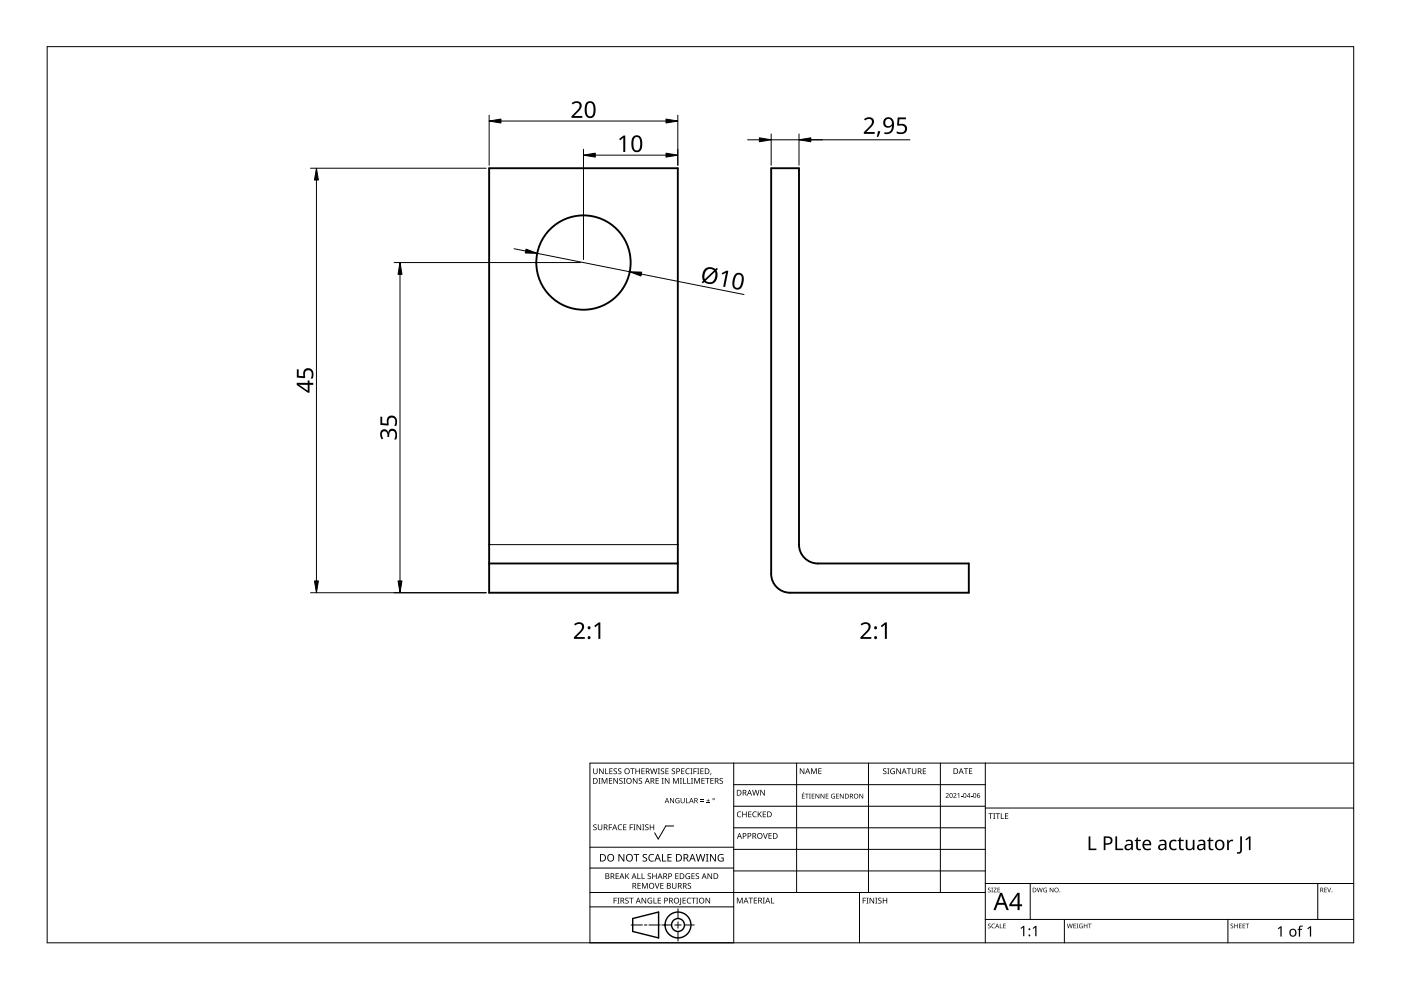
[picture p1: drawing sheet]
<svg xmlns="http://www.w3.org/2000/svg" width="297mm" height="210mm" viewBox="0 0 297 210" stroke-linecap="round" stroke-linejoin="round" font-family="sans-serif">
<g fill="none" stroke="#000" stroke-width=".4">
<path d="M103.7 35.7h40v90h-40zM163.5 35.7h5.9v79.8a4 4 0 0 0 4 4h32v6.2h-37.9a4 4 0 0 1-4-4zM103.7 119.5h40"/>
<circle cx="123.7" cy="55.7" r="10"/>
</g>
<path d="M103.7 115.5h40" fill="none" stroke="#000" stroke-width=".21"/>
<path d="M10 9.9h277v190h-277z" fill="none" stroke="#000" stroke-width=".21"/>
<g fill="none" stroke="#000" stroke-width=".21">
<path d="M125.1 179.6h30.5M142.8 175.1h-1.6l-1.6 2.8-.8-1.3M155.6 161.8v38.1h-30.5v-38.1h161.9M155.6 166.4h53.3M155.6 170.9h53.3M155.6 175.5h53.3M168.9 161.8v27.4M184.1 161.8v27.4M199.4 161.8v27.4M208.9 161.8v38.1M208.9 171.3h78.1M125.1 192.3h30.5"/>
<path d="M125.1 189.2h83.8M125.1 184h30.5M133.8 196.1h2.4M136.6 196.1h.6M137.6 196.1h2.4M140.3 196.1h2.1M143.1 196.1h1.3M143.7 192.7v2M143.7 195.4v1.4M143.7 197.5v2M145.1 196.1h2.1M155.6 180.1h53.3"/>
<path d="M155.6 184.7h53.3M182.2 189.2v10.7M208.9 194.9h78.1M208.9 187.3h78.1M218.4 187.3v7.6M225.7 194.9v5M260.3 194.9v5M279.4 187.3v7.6"/>
</g>
<g fill="#000">
<path d="M125.8 174.9l.5-.1h.2l-.1 .2a.25 .25 0 0 0-.3-.1 .25 .25 0 0 0 0 .4 .4 .4 0 0 1 .4 .3 .4 .4 0 0 1-.2 .5 .4 .4 0 0 1-.5-.3v.1a.27 .27 0 0 0 .5 0 .27 .27 0 0 0-.1-.4l-.4-.2zM125.8 162.9h.1v.8a.32 .32 0 0 0 .3 .3 .32 .32 0 0 0 .3-.3v-.8h.2v.8a.47 .47 0 0 1-.5 .4 .47 .47 0 0 1-.4-.4zM126.9 165h.4l-.1 .1v1l.1 .1h-.4l.1-.1v-1zM126.8 174.8h.1v.8a.32 .32 0 0 0 .3 .3 .32 .32 0 0 0 .3-.3v-.8h.2v.8a.47 .47 0 0 1-.5 .4 .47 .47 0 0 1-.4-.4zM127 162.9h.2l.6 1v-1h.2v1.2h-.2l-.7-1 .1 1h-.2zM127.6 165h.2l.4 1 .4-1h.2v1.2h-.2v-1.1l-.4 1.1h-.1l-.4-1.1v1.1h-.1zM128.3 162.9h.2v1.1h.5v.1h-.7zM129.1 174.8h.7v.1h-.6v.5h.5v.1h-.5v.5h-.1zM129.1 165h.7v.1h-.5v.4h.5v.1h-.5v.4h.5v.2h-.7zM129.2 162.9h.7v.1h-.5v.4h.4v.2h-.4v.4h.5v.1h-.7zM130.1 163l.5-.1 .2 .1v.1a.25 .25 0 0 0-.4-.1 .25 .25 0 0 0 0 .4 .4 .4 0 0 1 .4 .3 .4 .4 0 0 1-.2 .5 .4 .4 0 0 1-.5-.3v.1a.27 .27 0 0 0 .5 0 .27 .27 0 0 0-.1-.4l-.4-.2zM130.1 165h.1l.7 1v-1h.1v1.2h-.2l-.6-1v1h-.1z"/>
<path d="M131.1 175l.5-.2 .3 .1-.1 .1a.49 .49 0 0 0-.7 .4 .49 .49 0 0 0 .8 .4 .57 .57 0 0 1-.8 0 .57 .57 0 0 1 0-.8zM131.1 163l.4-.1 .2 .1v.1a.25 .25 0 0 0-.4-.1 .25 .25 0 0 0 0 .4 .4 .4 0 0 1 .5 .3 .4 .4 0 0 1-.3 .5 .4 .4 0 0 1-.5-.3l.1 .1a.27 .27 0 0 0 .4 0 .27 .27 0 0 0-.1-.4l-.3-.2zM131.3 165.1l.5-.2 .2 .1v.1a.25 .25 0 0 0-.4-.1 .25 .25 0 0 0 0 .4 .4 .4 0 0 1 .4 .3 .4 .4 0 0 1-.2 .5 .4 .4 0 0 1-.5-.2h.1a.27 .27 0 0 0 .4 .1 .27 .27 0 0 0-.1-.4l-.4-.3zM132.2 165h.4l-.1 .1v1l.1 .1h-.4l.1-.1v-1zM132.1 174.8h.7v.1h-.5v.4h.5v.1h-.5v.5h.5v.1h-.7zM133.5 174.8h.7v.1h-.5v.5h.5v.1h-.5v.5h-.2zM133.6 162.9h.9v.1h-.3v1.1h-.2v-1.1h-.4zM134.3 174.8h.4l-.1 .1v1l.1 .1h-.4l.1-.1v-1zM134.2 165h.2l.6 1v-1h.2v1.2h-.2l-.7-1v1h-.1zM134.7 162.9h.2v.5h.6v-.5h.2v1.2h-.2v-.5h-.6v.5h-.2zM135 174.8h.1l.7 1v-1h.1v1.2h-.2l-.6-1v1h-.1zM135.5 165.1l.4-.2 .2 .1v.1a.25 .25 0 0 0-.4-.1 .25 .25 0 0 0 0 .4 .4 .4 0 0 1 .5 .3 .4 .4 0 0 1-.3 .5 .4 .4 0 0 1-.5-.2h.1a.27 .27 0 0 0 .4 .1 .27 .27 0 0 0-.1-.4l-.3-.3z"/>
<path d="M136.2 174.8h.4l-.1 .1v1l.1 .1h-.4l.1-.1v-1zM136 162.9h.7v.1h-.6v.4h.5v.2h-.5v.4h.6v.1h-.7zM136.8 174.9l.4-.1h.3l-.1 .2a.25 .25 0 0 0-.3-.1 .25 .25 0 0 0 0 .4 .4 .4 0 0 1 .4 .3 .4 .4 0 0 1-.3 .5 .4 .4 0 0 1-.4-.3v.1a.27 .27 0 0 0 .5 0 .27 .27 0 0 0-.1-.4l-.4-.2zM137.8 174.8h.1v.5h.6v-.5h.2v1.2h-.2v-.6h-.6v.6h-.1zM137.8 162.9h.2l.3 1 .2-1h.2l.3 1 .2-1h.2l-.3 1.2h-.2l-.3-1-.3 1h-.1zM139 165h.7v.1h-.5v.4h.4v.1h-.4v.4h.5v.2h-.7zM139.5 162.9h.4l-.1 .1v1l.1 .1h-.4l.1-.1v-1zM140.3 165h.4l-.1 .1v1l.1 .1h-.4l.1-.1v-1zM140.1 163l.5-.1 .2 .1v.1a.25 .25 0 0 0-.4-.1 .25 .25 0 0 0 0 .4 .4 .4 0 0 1 .4 .3 .4 .4 0 0 1-.2 .5 .4 .4 0 0 1-.5-.3l.1 .1a.27 .27 0 0 0 .4 0 .27 .27 0 0 0-.1-.4l-.4-.2zM141.1 162.9h.7v.1h-.6v.4h.5v.2h-.5v.4h.6v.1h-.7zM141 165h.1l.7 1v-1h.1v1.2h-.2l-.6-1v1h-.1zM142.1 169.2h.1l.6 .9v-.9h.1v1.1h-.1l-.6-.9v.9h-.1z"/>
<path d="M142.5 163l.4-.1 .2 .1v.1a.25 .25 0 0 0-.4-.1 .25 .25 0 0 0 0 .4 .4 .4 0 0 1 .4 .3 .4 .4 0 0 1-.2 .5 .4 .4 0 0 1-.5-.3l.1 .1a.27 .27 0 0 0 .4 0 .27 .27 0 0 0-.1-.4l-.4-.2zM142.7 165h.2l.4 1 .4-1h.2v1.2h-.1v-1.1l-.4 1.1h-.2l-.4-1.1v1.1h-.1zM143.3 169.3l.5-.1 .3 .1-.1 .1a.45 .45 0 0 0-.7 .3 .45 .45 0 0 0 .6 .5v-.4h-.2v-.1h.4v.6a.6 .6 0 0 1-.8-.2 .6 .6 0 0 1 0-.8zM144.1 165h.5l-.2 .1v1l.2 .1h-.5l.2-.1v-1zM144.8 165h.2v1h.5v.2h-.7zM144.4 162.9h.7v.1h-.5v.4h.5v.2h-.5v.4h.5v.1h-.7zM144.3 169.2h.2v.7a.28 .28 0 0 0 .2 .3 .28 .28 0 0 0 .3-.3v-.7h.2v.7a.42 .42 0 0 1-.5 .4 .42 .42 0 0 1-.4-.4zM145.4 169.2h.2v1h.5v.1h-.7zM145.7 165h.2v1h.5v.2h-.7zM145.5 163.1l.4-.2 .3 .1v.1a.49 .49 0 0 0-.7 .4 .49 .49 0 0 0 .7 .5 .57 .57 0 0 1-.8-.1 .57 .57 0 0 1 0-.8zM146.4 162.9h.4l-.1 .1v1l.1 .1h-.4l.1-.1v-1zM146.5 165h.4l-.1 .1v1l.1 .1h-.4l.1-.1v-1z"/>
<path d="M147 162.9h.7v.1h-.5v.5h.5v.1h-.5v.5h-.2zM147.2 165h.2l.4 1 .4-1h.2v1.2h-.2l.1-1.1-.5 1.1h-.1l-.4-1.1v1.1h-.1zM147.8 162.9h.5l-.2 .1v1l.2 .1h-.5l.2-.1v-1zM148.5 169.9h.7v.1h-.7zM148.5 169.5h.7v.2h-.7zM148.5 162.9h.7v.1h-.6v.4h.5v.2h-.5v.4h.6v.1h-.7zM148.7 165h.7v.1h-.5v.4h.5v.1h-.5v.4h.5v.2h-.7zM149.8 170.2h.7v.1h-.7zM149.5 165h.9v.1h-.3v1.1h-.2v-1.1h-.4zM150.1 169.4l.1 .3h.3l-.3 .1v.3l-.1-.3h-.3l.3-.1zM150.7 163.9h.1l-.2 .4zM150.6 165h.7v.1h-.5v.4h.5v.1h-.5v.4h.5v.2h-.7z"/>
<path d="M152.6 165.1l.4-.2 .3 .1-.1 .1a.25 .25 0 0 0-.4-.1 .25 .25 0 0 0 0 .4 .4 .4 0 0 1 .5 .3 .4 .4 0 0 1-.3 .5 .4 .4 0 0 1-.5-.2h.1a.27 .27 0 0 0 .5 .1 .27 .27 0 0 0-.1-.4l-.4-.3zM156.4 172.2l.4-.2 .4 .1-.1 .1a.49 .49 0 0 0-.7 .5 .49 .49 0 0 0 .7 .4 .57 .57 0 0 1-.8 0 .57 .57 0 0 1 0-.8zM157.4 172.1h.1v.5h.7v-.5h.1v1.2h-.1v-.6h-.7v.6h-.1zM158.6 172.1h.7v.1h-.5v.4h.5v.1h-.5v.4h.5v.2h-.7zM159.7 172.2l.4-.2 .3 .1v.1a.49 .49 0 0 0-.7 .5 .49 .49 0 0 0 .7 .4 .57 .57 0 0 1-.8 0 .57 .57 0 0 1 0-.8zM159.5 167.5h.1l.3 1 .3-1h.1l.3 1 .3-1h.1l-.3 1.2h-.2l-.3-1.1-.3 1.1h-.1zM160.7 172.1h.1v.6l.5-.6h.2l-.5 .5 .5 .7h-.1l-.5-.6-.1 .6h-.1zM161.8 176.6h.1l.4 1.1 .3-1.1h.2l-.5 1.2h-.1zM161.2 167.5h.2l.6 1v-1h.2v1.2h-.2l-.7-1v1h-.1zM161.7 172.1h.7v.1h-.5v.4h.5v.1h-.5v.4h.5v.2h-.7zM162.9 176.6h.7v.2h-.5v.3h.5v.2h-.5v.4h.5v.1h-.7zM170.3 168h.2l-.3 .2z"/>
<path d="M169.6 162.9h.2l.6 1v-1h.1v1.2h-.1l-.7-1v1h-.1zM170 168.3h.6v.1h-.4v.3h.4v.1h-.4v.4h.4v.1h-.6zM170.7 168.3h.8v.1h-.4v.9h-.1v-.9h-.3zM171.5 168.3h.4l-.1 .1 .1 .9h-.4l.2-.1zM172 162.9h.2l.4 1 .3-1h.3v1.2h-.2v-1l-.4 1h-.1l-.4-1.1v1.1h-.1zM172.1 168.3h.6v.1h-.5v.3h.4v.1h-.4v.4h.5v.1h-.6zM172.9 168.3h.1l.6 .8v-.8h.1v1h-.1l-.6-.8v.8h-.1zM173.5 162.9h.7v.1h-.5v.4h.4v.1h-.4v.5h.5v.1h-.7zM174 168.3h.1l.6 .8v-.8h.1v1h-.2l-.5-.8v.8h-.1zM175.1 168.3h.5v.1h-.4v.3h.4v.1h-.4v.4h.4v.1h-.5zM176.3 168.4l.7-.1-.1 .1a.42 .42 0 0 0-.6 .4 .42 .42 0 0 0 .6 .4v-.3l-.2-.1h.3v.5a.56 .56 0 0 1-.7-.1 .56 .56 0 0 1 0-.8zM177.3 168.3h.5v.1h-.4v.3h.4v.1h-.4v.4h.4v.1h-.5z"/>
<path d="M178.1 168.3h.1l.6 .8v-.8h.1v1h-.2l-.5-.8v.8h-.1zM182.2 168.3h.2l.5 .8v-.8h.1v1h-.1l-.6-.8v.8h-.1zM187.3 163l.4-.1 .2 .1v.1a.25 .25 0 0 0-.4-.1 .25 .25 0 0 0 0 .4 .4 .4 0 0 1 .5 .3 .4 .4 0 0 1-.3 .5 .4 .4 0 0 1-.5-.3l.1 .1a.27 .27 0 0 0 .4 0 .27 .27 0 0 0-.1-.4l-.3-.2zM188.1 162.9h.5l-.2 .1v1l.2 .1h-.5l.2-.1v-1zM188.9 163.1l.5-.2 .3 .1v.1a.5 .5 0 0 0-.8 .4 .5 .5 0 0 0 .7 .5v-.4h-.3v-.1h.4v.6a.66 .66 0 0 1-.8-.1 .66 .66 0 0 1 0-.9zM190 162.9h.2l.7 1-.1-1h.2v1.2h-.2l-.6-1v1h-.2zM192.3 162.9h.9v.1h-.4v1.1h-.2v-1.1h-.3zM193.3 162.9h.2v.8a.32 .32 0 0 0 .3 .3 .32 .32 0 0 0 .3-.3v-.8h.2v.8a.47 .47 0 0 1-.5 .4 .47 .47 0 0 1-.5-.4zM195.7 162.9h.6v.1h-.5v.4h.5v.2h-.5v.4h.5v.1h-.6zM200.5 168.3a.37 .37 0 0 1 .6 0 .37 .37 0 0 1-.2 .5l-.3 .3h.6v.1h-.7l.3-.4a.27 .27 0 0 0 .2-.4 .27 .27 0 0 0-.4-.1zM202.1 168.3a.37 .37 0 0 1 .6 0 .37 .37 0 0 1-.2 .5l-.2 .3h.5v.1h-.7l.3-.4a.27 .27 0 0 0 .3-.4 .27 .27 0 0 0-.5-.1zM203 168.4l.4-.3v1.1h-.1v-.9z"/>
<path d="M203.7 168.7h.4v.1h-.4zM204.3 162.9h1v.1h-.4v1.1h-.2v-1.1h-.4zM205.8 168.7h.4v.1h-.4zM205.4 162.9h.7v.1h-.5v.4h.5v.1h-.5v.5h.5v.1h-.7zM209.6 172.4h.9v.2h-.4v1h-.1v-1h-.4zM210.6 172.4h.4l-.1 .1v1l.1 .1h-.4l.1-.1v-1zM211.1 172.4h.9v.2h-.4v1h-.1v-1h-.4zM212.2 172.4h.2v1.1h.5v.1h-.7zM213.1 172.4h.7v.2h-.6v.3h.5v.2h-.5v.4h.6v.1h-.7zM241 177.6h.3v.5h.6v.2h-.6v1.3l.1 .4 .5-.1v.3a.67 .67 0 0 1-1-.6v-1.3h-.3v-.1l.3-.2zM250.1 177.6h.2v.5h.7v.2h-.7v1.3l.2 .4 .5-.1v.3a.67 .67 0 0 1-1-.6v-1.3h-.3v-.1l.3-.2zM251.4 178.1h.4v1.4a.59 .59 0 0 0 .7 .5 .59 .59 0 0 0 .4-.8v-1.1h.3v2.1h-.2l-.1-.2a.84 .84 0 0 1-.9 .2 .84 .84 0 0 1-.6-.7z"/>
<path d="M256.4 177.6h.2v.5h.7v.2h-.7v1.3l.2 .4 .5-.1v.3a.67 .67 0 0 1-1-.6v-1.3h-.3v-.1l.3-.2zM260.2 178.1h.3v.4l.4-.4 .6-.1-.1 .4h-.5l-.3 .3-.1 1.5h-.3zM130.1 190.3h.7v.2h-.5v.4h.4v.1h-.4v.6h-.2zM130.5 185.2h.7v.1h-.5v.4h.5v.1h-.5v.4h.5v.2h-.7zM130.9 190.3h.4l-.1 .2v.9l.1 .2h-.4l.1-.2v-.9zM131.1 181.1h.3l.8 1.3v-1.3h.2v1.6h-.3l-.8-1.4v1.4h-.2zM132.6 190.5l.4-.2 .3 .1-.1 .1a.25 .25 0 0 0-.4-.1 .25 .25 0 0 0 0 .4 .4 .4 0 0 1 .5 .3 .4 .4 0 0 1-.3 .5 .4 .4 0 0 1-.5-.2h.1a.27 .27 0 0 0 .5 .1 .27 .27 0 0 0-.1-.5l-.4-.2zM132.6 185.2h.1v.6l.6-.6h.1l-.5 .5 .5 .7h-.1l-.5-.6-.1 .6h-.1zM133.4 190.3h.9v.2h-.4v1.1h-.1v-1.1h-.4zM134.3 181.1h1.2v.2h-.5v1.4h-.2v-1.4h-.5zM135.1 185.2h.2v1h.5v.2h-.7zM135.2 187.2h.6v.1h-.5v.4h.5v.2h-.5v.4h.5v.1h-.6z"/>
<path d="M136 185.2h.2v1h.5v.2h-.7zM136.1 187.2h.2l.4 1 .4-1h.2v1.2h-.1v-1l-.4 1h-.2l-.4-1 .1 1h-.2zM136 190.3h.2l.7 1.1-.1-1.1h.2v1.3h-.2l-.6-1v1h-.2zM136.3 181.2l.3-.1h.6l-.2 .2a.33 .33 0 0 0-.5 .1 .33 .33 0 0 0 .4 .4 .49 .49 0 0 1 .3 .7 .49 .49 0 0 1-.8 .2l-.2-.1v-.2l.3 .1a.35 .35 0 0 0 .5-.2 .35 .35 0 0 0-.4-.4l-.3-.3zM137.4 190.5l.6-.2 .3 .1-.1 .1a.5 .5 0 0 0-.8 .4 .5 .5 0 0 0 .7 .5v-.3h-.3v-.2h.5v.6a.66 .66 0 0 1-.9-.1 .66 .66 0 0 1 0-.9zM137.4 185.3l.4-.2 .2 .1v.1a.25 .25 0 0 0-.4-.1 .25 .25 0 0 0 0 .4 .4 .4 0 0 1 .4 .3 .4 .4 0 0 1-.2 .5 .4 .4 0 0 1-.5-.2h.1a.27 .27 0 0 0 .4 .1 .27 .27 0 0 0-.1-.4l-.4-.3zM137.7 181.3l.5-.2h.5l-.1 .2a.63 .63 0 0 0-.9 .6 .63 .63 0 0 0 .9 .5v.2a.83 .83 0 0 1-1-.3 .83 .83 0 0 1 .1-1zM138.6 190.3h.1v1.1h.5v.2h-.6zM138.8 187.2h.2l.3 1.1 .4-1.1h.1l-.4 1.2h-.2zM138.3 185.2h.2v.5h.6v-.5h.1v1.2h-.1v-.6h-.6v.6h-.2zM139.5 190.3h.6v.2h-.5v.4h.5v.1h-.5v.4h.5v.2h-.6zM140.4 181.1h.2v1.4h.6v.2h-.8z"/>
<path d="M140 187.2h.7v.1h-.5v.4h.4v.2h-.4v.4h.5v.1h-.7zM141.5 181.1h.9v.2h-.7v.4h.7v.2h-.7v.6h.7v.2h-.9zM142.5 187.2h.1v.8a.32 .32 0 0 0 .4 .3 .32 .32 0 0 0 .3-.3v-.8h.1v.8a.47 .47 0 0 1-.5 .4 .47 .47 0 0 1-.4-.4zM143.2 185.2h.7v.1h-.6v.4h.5v.1h-.5v.4h.6v.2h-.7zM144.2 190.3h.2v1.3l-.1 .2-.3 .1v-.2l.2-.1zM144.7 190.3h.7v.2h-.5v.4h.5v.1h-.5v.4h.5v.2h-.7zM145.5 185.3l.4-.2 .4 .1-.1 .1a.5 .5 0 0 0-.7 .4 .5 .5 0 0 0 .7 .5v-.3h-.3v-.2h.4v.6a.66 .66 0 0 1-.9-.1 .66 .66 0 0 1 .1-.9zM145.8 190.5l.4-.2 .3 .1v.1a.49 .49 0 0 0-.7 .5 .49 .49 0 0 0 .7 .4 .57 .57 0 0 1-.8 0 .57 .57 0 0 1 0-.8zM145.9 187.3l.4-.1 .2 .1v.1a.25 .25 0 0 0-.4-.1 .25 .25 0 0 0 0 .4 .4 .4 0 0 1 .4 .3 .4 .4 0 0 1-.2 .5 .4 .4 0 0 1-.5-.3l.1 .1a.27 .27 0 0 0 .4 0 .27 .27 0 0 0-.1-.4l-.4-.2zM146.6 190.3h.9v.2h-.4v1.1h-.1v-1.1h-.4zM146.6 185.2h.7v.1h-.5v.4h.5v.1h-.5v.4h.5v.2h-.7zM147.6 190.3h.4l-.1 .2v.9l.1 .2h-.4l.1-.2v-.9z"/>
<path d="M147.5 185.3l.5-.2 .2 .1v.1a.25 .25 0 0 0-.4-.1 .25 .25 0 0 0 0 .4 .4 .4 0 0 1 .4 .3 .4 .4 0 0 1-.2 .5 .4 .4 0 0 1-.5-.2h.1a.27 .27 0 0 0 .4 .1 .27 .27 0 0 0-.1-.4l-.4-.3zM147.5 181.1h.2l.4 1.3 .3-1.3h.2l.4 1.3 .3-1.3h.2l-.4 1.6h-.2l-.4-1.4-.3 1.4h-.2zM149.7 181.1h.5l-.2 .1v1.3l.2 .2h-.5l.1-.2v-1.3zM149.6 190.3h.2l.6 1.1v-1.1h.2v1.3h-.2l-.7-1v1h-.1zM150 185.2h.2l.6 1v-1h.2v1.2h-.2l-.7-1 .1 1h-.2zM150.5 181.1h.3l.8 1.3v-1.3h.2v1.6h-.3l-.8-1.4v1.4h-.2zM152.3 181.3l.8-.2h.3l-.1 .2a.65 .65 0 0 0-1 .5 .65 .65 0 0 0 .9 .7v-.5h-.3v-.2h.5v.8a.86 .86 0 0 1-1.1-.2 .86 .86 0 0 1 0-1.1zM156.2 190.3h.3l.3 1 .4-1h.3v1.2h-.2v-1l-.4 1h-.1l-.4-1v1h-.2zM158.7 190.3h.9v.2h-.3v1h-.2v-1h-.4zM159.8 190.3h.7v.2h-.5v.3h.5v.2h-.5v.4h.5v.1h-.7zM161.7 190.3h.5l-.2 .2v.9l.2 .1h-.5l.2-.1v-.9zM163.5 190.3h.1v1.1h.6v.1h-.7z"/>
<path d="M182.9 190.3h.7v.2h-.5v.4h.5v.1h-.5v.6h-.2zM183.7 190.3h.4l-.1 .2v.9l.1 .2h-.4l.1-.2v-.9zM184.4 190.3h.1l.7 1v-1h.1v1.3h-.1l-.7-1v1h-.1zM185.6 190.3h.4l-.1 .2v.9l.1 .2h-.4l.1-.2v-.9zM186.2 190.5l.5-.2 .2 .1v.1a.25 .25 0 0 0-.4-.1 .25 .25 0 0 0 0 .4 .4 .4 0 0 1 .4 .3 .4 .4 0 0 1-.2 .5 .4 .4 0 0 1-.5-.2 .27 .27 0 0 0 .5 .1 .27 .27 0 0 0-.1-.5l-.4-.2zM187.2 190.3h.1v.6h.6v-.6h.2v1.3h-.2v-.6h-.6v.6h-.1zM209.5 188.3l.3-.1 .2 .2a.24 .24 0 0 0-.3-.1 .24 .24 0 0 0-.1 .3 .24 .24 0 0 0 .3 .1 .31 .31 0 0 1 0 .5 .31 .31 0 0 1-.5-.2 .23 .23 0 0 0 .4 .2 .23 .23 0 0 0 0-.4l-.3-.2zM209.5 195.9l.3-.1 .2 .2a.24 .24 0 0 0-.3-.1 .24 .24 0 0 0-.1 .3 .24 .24 0 0 0 .3 .1 .31 .31 0 0 1 0 .5 .31 .31 0 0 1-.5-.1 .23 .23 0 0 0 .4 .1 .23 .23 0 0 0 0-.4l-.3-.2zM210.2 188.2h.3l-.1 .1 .1 .9h-.3l.1-.1zM210.3 196l.4-.2 .2 .1v.1a.39 .39 0 0 0-.6 .3 .39 .39 0 0 0 .6 .4 .46 .46 0 0 1-.7-.1 .46 .46 0 0 1 .1-.6zM210.7 188.2h.6l-.5 .9h.5v.1h-.7l.5-.9h-.4zM212 195.8h.1v.9l.4 .1h-.5z"/>
<path d="M211.5 188.2h.5l-.4 .1v.3h.4l-.4 .1v.4l.4 .1h-.5zM212.7 195.8h.5l-.4 .1v.3h.4l-.4 .2v.3l.4 .1h-.5zM216.4 196.8l.6-.5h.2v2.2h-.3v-1.9l-.4 .4zM218.9 196.8l.6-.5h.3v2.2h-.3v-1.9l-.4 .4zM219.8 188.2h.2l.2 .8 .2-.8h.1l.2 .8 .2-.8h.2l-.3 1h-.1l-.2-.8-.3 .8h-.1zM221.3 188.3h.7h-.1a.4 .4 0 0 0-.6 .4 .4 .4 0 0 0 .6 .4v-.3l-.3-.1h.4v.5a.53 .53 0 0 1-.7-.2 .53 .53 0 0 1 0-.7zM222.6 188.2h.1l.5 .8v-.8h.1v1h-.1l-.5-.8v.8h-.1zM226.2 195.8h.1l.2 .9 .3-.9h.1l.2 .9 .2-.9h.1l-.2 1h-.1l-.3-.8-.2 .8h-.1zM227.6 195.8h.5l-.4 .1v.3h.4l-.4 .2v.3l.4 .1h-.5zM228.3 195.8h.3l-.1 .1 .1 .9h-.3l.1-.1zM228.9 196l.7-.1-.2 .1a.4 .4 0 0 0-.5 .3 .4 .4 0 0 0 .5 .4v-.3l-.2-.1h.4v.5a.53 .53 0 0 1-.7-.1 .53 .53 0 0 1 0-.7zM229.8 195.8h.1v.4h.5v-.4h.1v1h-.1v-.4h-.5v.4h-.1z"/>
<path d="M230.8 177.3h.4v2.6h1.3v.3h-1.7zM230.7 195.8h.7l-.3 .1v.9h-.1v-.9zM236.5 177.3h.3v2.6h1.3v.3h-1.6zM248.1 178.3l.6-.3 .8 .1-.1 .3h-.2a.79 .79 0 0 0-1 .9 .79 .79 0 0 0 1.2 .5v.4a1.14 1.14 0 0 1-1.4-.4 1.14 1.14 0 0 1 .1-1.5zM260.9 195.9l.4-.1 .1 .2a.24 .24 0 0 0-.3-.1 .24 .24 0 0 0-.1 .3 .24 .24 0 0 0 .4 .1 .31 .31 0 0 1-.1 .5 .31 .31 0 0 1-.4-.1 .23 .23 0 0 0 .3 .1 .23 .23 0 0 0 .1-.4l-.4-.2zM261.7 195.8h.1v.4h.5v-.4h.1v1h-.1v-.4h-.5v.4h-.1zM263 177.3h.3v2.9a.75 .75 0 0 1-1 .8v-.3a.45 .45 0 0 0 .4 0 .45 .45 0 0 0 .3-.5zM262.7 195.8h.5l-.4 .1v.3h.4l-.4 .2v.3l.4 .1h-.5zM263.5 195.8h.5l-.4 .1v.3h.4l-.4 .2v.3l.4 .1h-.5zM264.1 195.8h.7l-.3 .1v.9h-.1v-.9zM264.1 177.9l.7-.6h.3v2.9h-.3v-2.5l-.6 .5zM270.9 196.9l.6-.5h.2v2.2h-.2v-1.9l-.4 .3z"/>
<path d="M275.5 196.4l.7-.1v.2h-.4l-.1 .2-.1 .2h.5v.2h-.5v1.5h-.2v-1.5h-.3l.3-.2zM277.2 196.9l.6-.5h.2v2.2h-.3v-1.9l-.4 .3zM280.8 188.2h.5l-.4 .1v.3h.4l-.4 .1v.4l.4 .1h-.5zM281.4 188.2h.1l.3 .8 .3-.8h.1l-.3 1h-.2z"/>
<path d="M125.7 165h.4a.61 .61 0 0 1 .6 .6 .61 .61 0 0 1-.6 .6h-.4zM125.9 165.1v.9h.2a.48 .48 0 0 0 .5-.4 .48 .48 0 0 0-.5-.5z"/>
<path d="M128 174.8h.3a.35 .35 0 0 1 .5 .2 .35 .35 0 0 1-.3 .5l.4 .5h-.2l-.3-.5h-.2v.5h-.2zM128.2 174.9v.5h.1a.23 .23 0 0 0 .3-.2 .23 .23 0 0 0-.3-.3z"/>
<path d="M130.3 174.8h.1l.5 1.2h-.2l-.1-.4h-.5l-.2 .4h-.1zM130.3 175l-.2 .5h.4z"/>
<path d="M132.3 163.5a.61 .61 0 0 1 1.2 0 .61 .61 0 0 1-1.2 0zM132.6 163.5a.45 .45 0 0 0 .8 0 .45 .45 0 0 0-.8 0z"/>
<path d="M132.7 165.6a.61 .61 0 0 1 1.2 0 .61 .61 0 0 1-1.2 0zM133 165.6a.45 .45 0 0 0 .9 0 .45 .45 0 0 0-.9 0z"/>
<path d="M136.9 162.9h.4a.35 .35 0 0 1 .4 .3 .35 .35 0 0 1-.2 .4l.3 .5h-.2l-.3-.5h-.2v.5h-.2zM137.1 163v.5h.2a.23 .23 0 0 0 .3-.2 .23 .23 0 0 0-.3-.3z"/>
<path d="M137.2 165h.1l.5 1.2h-.2l-.1-.4h-.5l-.2 .4h-.1zM137.2 165.1l-.2 .6h.4z"/>
<path d="M137.9 165h.4a.35 .35 0 0 1 .4 .2 .35 .35 0 0 1-.2 .4l.3 .6h-.2l-.3-.5h-.2v.5h-.2zM138.1 165.1v.4h.2a.23 .23 0 0 0 .3-.2 .23 .23 0 0 0-.3-.2z"/>
<path d="M141.4 169.2h.1l.4 1.1h-.1l-.2-.3h-.4l-.1 .3h-.2zM141.4 169.3l-.2 .5h.4z"/>
<path d="M143.4 162.9h.3a.41 .41 0 0 1 .5 .5 .41 .41 0 0 1-.6 .3v.4h-.2zM143.6 163v.5a.29 .29 0 0 0 .4-.2 .29 .29 0 0 0-.4-.3z"/>
<path d="M146.5 169.2h.2l.4 1.1h-.2l-.1-.3h-.4l-.2 .3h-.1zM146.6 169.3l-.2 .5h.4z"/>
<path d="M147.2 169.2h.3a.31 .31 0 0 1 .4 .2 .31 .31 0 0 1-.2 .4l.3 .5h-.2l-.2-.5h-.2v.5h-.2zM147.4 169.3v.4h.1a.21 .21 0 0 0 .3-.2 .21 .21 0 0 0-.3-.2z"/>
<path d="M149.4 162.9h.4a.61 .61 0 0 1 .6 .6 .61 .61 0 0 1-.6 .6h-.4zM149.6 163v1h.2a.48 .48 0 0 0 .4-.5 .48 .48 0 0 0-.4-.5z"/>
<path d="M151.1 169.4a.24 .24 0 0 1 .4 0 .24 .24 0 0 1-.4 0zM151.2 169.4a.14 .14 0 0 0 .2 0 .14 .14 0 0 0-.2 0z"/>
<path d="M151.6 165h.3a.35 .35 0 0 1 .4 .2 .35 .35 0 0 1-.2 .4l.3 .6h-.2l-.2-.5h-.3v.5h-.1zM151.7 165.1v.4h.2a.23 .23 0 0 0 .3-.2 .23 .23 0 0 0-.3-.2z"/>
<path d="M156.7 176.6h.1l.5 1.2h-.1l-.2-.3h-.5l-.1 .3h-.2zM156.8 176.8l-.2 .5h.4z"/>
<path d="M156.2 167.5h.4a.61 .61 0 0 1 .6 .6 .61 .61 0 0 1-.6 .6h-.4zM156.4 167.6v1h.1a.48 .48 0 0 0 .5-.5 .48 .48 0 0 0-.4-.5z"/>
<path d="M157.5 167.5h.3a.35 .35 0 0 1 .4 .2 .35 .35 0 0 1-.2 .4l.3 .6h-.1l-.3-.5h-.3v.5h-.1zM157.6 167.6v.5h.2a.23 .23 0 0 0 .3-.3 .23 .23 0 0 0-.3-.2z"/>
<path d="M157.5 176.6h.3a.41 .41 0 0 1 .5 .5 .41 .41 0 0 1-.7 .3v.4h-.1zM157.6 176.8v.4a.29 .29 0 0 0 .5-.2 .29 .29 0 0 0-.5-.2z"/>
<path d="M158.5 176.6h.3a.41 .41 0 0 1 .5 .5 .41 .41 0 0 1-.6 .3v.4h-.2zM158.7 176.8v.4a.29 .29 0 0 0 .4-.2 .29 .29 0 0 0-.4-.2z"/>
<path d="M158.8 167.5h.2l.5 1.2h-.2l-.2-.4h-.4l-.2 .4h-.1zM158.9 167.6l-.2 .6h.4z"/>
<path d="M159.5 176.6h.4a.35 .35 0 0 1 .4 .3 .35 .35 0 0 1-.2 .4l.3 .5h-.2l-.3-.5h-.2v.5h-.2zM159.7 176.8v.4h.2a.23 .23 0 0 0 .3-.2 .23 .23 0 0 0-.3-.2z"/>
<path d="M160.4 177.2a.65 .65 0 0 1 1.3 0 .65 .65 0 0 1-1.3 0zM160.7 177.2a.45 .45 0 0 0 .9 0 .45 .45 0 0 0-.9 0z"/>
<path d="M162.7 172.1h.3a.61 .61 0 0 1 .6 .6 .61 .61 0 0 1-.6 .6h-.3zM162.8 172.2v.9h.2a.48 .48 0 0 0 .5-.4 .48 .48 0 0 0-.5-.5z"/>
<path d="M163.9 176.6h.4a.61 .61 0 0 1 .6 .7 .61 .61 0 0 1-.7 .5h-.3zM164 176.8v.9h.2a.48 .48 0 0 0 .5-.4 .48 .48 0 0 0-.5-.5z"/>
<path d="M171.2 162.9h.1l.5 1.2h-.2l-.1-.4h-.5l-.1 .4h-.2zM171.2 163.1l-.1 .5h.3z"/>
<path d="M179.2 168.3h.3a.51 .51 0 0 1 .5 .5 .51 .51 0 0 1-.6 .5h-.2zM179.3 168.4v.8h.3l.2-.3v-.3z"/>
<path d="M180.2 168.3h.3a.29 .29 0 0 1 .3 .2 .29 .29 0 0 1-.2 .4l.3 .4h-.1l-.3-.4h-.2v.4h-.1zM180.3 168.4v.4h.2a.2 .2 0 0 0 .2-.2 .2 .2 0 0 0-.2-.2z"/>
<path d="M181 168.8a.51 .51 0 0 1 1 0 .51 .51 0 0 1-1 0zM181.2 168.8a.38 .38 0 0 0 .7 0 .38 .38 0 0 0-.7 0z"/>
<path d="M191.6 162.9h.2l.4 1.2h-.1l-.2-.4h-.4l-.2 .4h-.1zM191.7 163.1l-.2 .5h.4z"/>
<path d="M194.6 162.9h.3a.35 .35 0 0 1 .5 .2 .35 .35 0 0 1-.3 .5l.4 .5h-.2l-.3-.5h-.3v.5h-.1zM194.7 163v.5h.2a.23 .23 0 0 0 .3-.2 .23 .23 0 0 0-.3-.3z"/>
<path d="M201.4 168.2l.4-.1 .1 .3 .1 .5-.2 .3-.3-.1-.2-.2zM201.5 168.3v.1a.37 .37 0 0 0-.1 .4 .37 .37 0 0 0 .4 .2 .4 .4 0 0 0 .1-.4 .4 .4 0 0 0-.4-.3z"/>
<path d="M202.2 162.9h.3a.61 .61 0 0 1 .6 .6 .61 .61 0 0 1-.6 .6h-.3zM202.3 163v1h.2a.48 .48 0 0 0 .5-.5 .48 .48 0 0 0-.5-.5z"/>
<path d="M203.7 162.9h.2l.4 1.2h-.1l-.2-.4h-.5l-.1 .4h-.2zM203.8 163.1l-.2 .5h.4z"/>
<path d="M204.3 168.2l.4-.1 .2 .3v.5l-.2 .3-.3-.1-.2-.2zM204.4 168.3v.1a.37 .37 0 0 0-.1 .4 .37 .37 0 0 0 .4 .2 .4 .4 0 0 0 .1-.4 .4 .4 0 0 0-.4-.3z"/>
<path d="M205.5 168.1h.1v.7h.1l-.1 .4h-.1v-.3h-.5zM205.5 168.3l-.4 .5h.4z"/>
<path d="M206.4 168.2l.4-.1 .1 .3 .1 .5-.2 .3-.3-.1-.2-.2zM206.5 168.3v.1a.37 .37 0 0 0-.1 .4 .37 .37 0 0 0 .4 .2 .4 .4 0 0 0 .1-.4 .4 .4 0 0 0-.4-.3z"/>
<path d="M207.3 168.2l.4-.1-.3 .2-.1 .3a.35 .35 0 0 1 .5 .2 .35 .35 0 0 1-.4 .5 .35 .35 0 0 1-.3-.5zM207.2 168.9a.25 .25 0 0 0 .5 0 .25 .25 0 0 0-.5 0z"/>
<path d="M234 177.3h.8a.92 .92 0 0 1 1.1 1 .92 .92 0 0 1-1.2 .8h-.3v1.1h-.4zM234.4 177.6v1.2a.73 .73 0 0 0 .8-.1 .73 .73 0 0 0 .3-.7l-.4-.3z"/>
<path d="M257.9 178.3a1.08 1.08 0 0 1 1.5 .1 1.08 1.08 0 0 1-.1 1.6 1.08 1.08 0 0 1-1.6-.2 1.47 1.47 0 0 1 .2-1.5zM258.2 178.4a.85 .85 0 0 0-.2 1 .85 .85 0 0 0 .9 .5 .82 .82 0 0 0 .3-1 .82 .82 0 0 0-1-.5z"/>
<path d="M128.4 185.2h.3a.31 .31 0 0 1 .4 .1 .31 .31 0 0 1-.2 .4 .33 .33 0 0 1 .3 .4 .33 .33 0 0 1-.4 .3h-.4zM128.5 185.8v.4h.3a.23 .23 0 0 0 .2-.2 .23 .23 0 0 0-.3-.2zM128.5 185.3v.4h.2a.21 .21 0 0 0 .3-.2 .21 .21 0 0 0-.3-.2z"/>
<path d="M127.2 181.1h.5a.79 .79 0 0 1 .8 .8 .79 .79 0 0 1-.9 .8h-.4zM127.4 181.2v1.3h.2a.62 .62 0 0 0 .7-.6 .62 .62 0 0 0-.6-.7z"/>
<path d="M129.5 185.2h.3a.35 .35 0 0 1 .4 .2 .35 .35 0 0 1-.2 .4l.3 .6h-.1l-.3-.5h-.3v.5h-.1zM129.6 185.3v.4h.2a.23 .23 0 0 0 .3-.2 .23 .23 0 0 0-.3-.2z"/>
<path d="M128.9 181.3a.77 .77 0 0 1 1.2 .1 .77 .77 0 0 1-.2 1.1 .77 .77 0 0 1-1.1-.3v-.5zM129.1 181.4a.63 .63 0 0 0-.2 .8 .63 .63 0 0 0 .9 .2l.1-.1a.61 .61 0 0 0 0-.8 .61 .61 0 0 0-.8-.1z"/>
<path d="M131.6 190.3h.3a.35 .35 0 0 1 .4 .3 .35 .35 0 0 1-.2 .4l.3 .6h-.1l-.3-.5h-.3v.5h-.1zM131.7 190.5v.4h.2a.23 .23 0 0 0 .3-.2 .23 .23 0 0 0-.3-.2z"/>
<path d="M131.8 185.2h.1l.5 1.2h-.2l-.1-.4h-.5l-.1 .4h-.2zM131.8 185.3l-.1 .6h.3z"/>
<path d="M132.9 181.3a.77 .77 0 0 1 1.1 0 .77 .77 0 0 1-.1 1.2 .77 .77 0 0 1-1.1-.3l-.1-.5zM133.1 181.4a.63 .63 0 0 0-.2 .8 .63 .63 0 0 0 .9 .2l.1-.1a.61 .61 0 0 0 0-.8 .61 .61 0 0 0-.8-.1z"/>
<path d="M134.1 187.2h.3a.35 .35 0 0 1 .5 .2 .35 .35 0 0 1-.3 .5l.4 .5h-.2l-.3-.5h-.2v.5h-.2zM134.3 187.3v.5h.1a.23 .23 0 0 0 .3-.2 .23 .23 0 0 0-.3-.3z"/>
<path d="M134.4 185.2h.1l.5 1.2h-.2l-.1-.4h-.5l-.2 .4h-.1zM134.4 185.3l-.2 .6h.4z"/>
<path d="M135.3 190.3h.1l.5 1.3h-.2l-.1-.4h-.5l-.2 .4h-.1zM135.3 190.5l-.2 .5h.4z"/>
<path d="M137.5 187.8a.61 .61 0 0 1 1.2 0 .61 .61 0 0 1-1.2 0zM137.8 187.8a.45 .45 0 0 0 .8 0 .45 .45 0 0 0-.8 0z"/>
<path d="M139.3 181.1h.2l.6 1.6h-.2l-.2-.5h-.6l-.2 .5h-.2zM139.4 181.3l-.2 .7h.5z"/>
<path d="M139.9 185.2h.1l.5 1.2h-.2l-.1-.4h-.5l-.1 .4h-.2zM139.9 185.3l-.2 .6h.4z"/>
<path d="M140.6 185.2h.4a.35 .35 0 0 1 .4 .2 .35 .35 0 0 1-.2 .4l.3 .6h-.2l-.3-.5h-.2v.5h-.2zM140.8 185.3v.4h.2a.23 .23 0 0 0 .3-.2 .23 .23 0 0 0-.3-.2z"/>
<path d="M141.4 187.2h.3a.31 .31 0 0 1 .5 .2 .31 .31 0 0 1-.2 .4 .33 .33 0 0 1 .2 .4 .33 .33 0 0 1-.4 .2h-.4zM141.5 187.9v.4h.3a.23 .23 0 0 0 .3-.2 .23 .23 0 0 0-.3-.2zM141.5 187.3v.4h.3a.21 .21 0 0 0 .2-.2 .21 .21 0 0 0-.3-.2z"/>
<path d="M140.8 190.3h.4a.41 .41 0 0 1 .4 .5 .41 .41 0 0 1-.6 .3v.5h-.2zM141 190.5v.5a.29 .29 0 0 0 .5-.3 .29 .29 0 0 0-.5-.2z"/>
<path d="M141.9 190.3h.3a.35 .35 0 0 1 .4 .3 .35 .35 0 0 1-.2 .4l.3 .6h-.1l-.3-.5h-.3v.5h-.1zM142 190.5v.4h.2a.23 .23 0 0 0 .3-.2 .23 .23 0 0 0-.3-.2z"/>
<path d="M141.7 185.2h.3a.41 .41 0 0 1 .5 .5 .41 .41 0 0 1-.6 .2v.5h-.2zM141.9 185.3v.5a.29 .29 0 0 0 .4-.3 .29 .29 0 0 0-.4-.2z"/>
<path d="M143.7 187.2h.4a.35 .35 0 0 1 .4 .2 .35 .35 0 0 1-.2 .5l.3 .5h-.2l-.3-.5h-.2v.5h-.2zM143.9 187.3v.5h.2a.23 .23 0 0 0 .3-.2 .23 .23 0 0 0-.3-.3z"/>
<path d="M142.8 191a.61 .61 0 0 1 1.2 0 .61 .61 0 0 1-1.2 0zM143 191a.45 .45 0 0 0 .9 0 .45 .45 0 0 0-.9 0z"/>
<path d="M143.3 181.1h.5a.79 .79 0 0 1 .8 .8 .79 .79 0 0 1-.8 .8h-.5zM143.5 181.2v1.3h.2a.62 .62 0 0 0 .7-.6 .62 .62 0 0 0-.6-.7z"/>
<path d="M144.8 187.2h.3a.35 .35 0 0 1 .5 .2 .35 .35 0 0 1-.3 .5l.4 .5h-.2l-.3-.5h-.3v.5h-.1zM144.9 187.3v.5h.2a.23 .23 0 0 0 .3-.2 .23 .23 0 0 0-.3-.3z"/>
<path d="M144.1 185.2h.4a.61 .61 0 0 1 .6 .6 .61 .61 0 0 1-.6 .6h-.4zM144.3 185.3v.9h.1a.48 .48 0 0 0 .5-.4 .48 .48 0 0 0-.4-.5z"/>
<path d="M144.9 181.1h.5a.45 .45 0 0 1 .5 .3 .45 .45 0 0 1-.3 .6l.5 .7h-.3l-.4-.7h-.3v.7h-.2zM145.1 181.3v.5h.3a.3 .3 0 0 0 .3-.3 .3 .3 0 0 0-.3-.2z"/>
<path d="M146.7 181.1h.2l.6 1.6h-.2l-.2-.5h-.6l-.2 .5h-.2zM146.8 181.3l-.2 .7h.5z"/>
<path d="M148.1 191a.61 .61 0 0 1 1.2 0 .61 .61 0 0 1-1.2 0zM148.4 191a.45 .45 0 0 0 .9 0 .45 .45 0 0 0-.9 0z"/>
<path d="M149.2 185.2h.2l.4 1.2h-.1l-.2-.4h-.4l-.2 .4h-.1zM149.3 185.3l-.2 .6h.4z"/>
<path d="M151.3 185.2h.4a.61 .61 0 0 1 .6 .6 .61 .61 0 0 1-.7 .6h-.3zM151.5 185.3v.9h.1a.48 .48 0 0 0 .5-.4 .48 .48 0 0 0-.4-.5z"/>
<path d="M158.1 190.3h.1l.5 1.2h-.2l-.1-.3h-.5l-.1 .3h-.2zM158.2 190.5l-.2 .5h.4z"/>
<path d="M160.8 190.3h.3a.35 .35 0 0 1 .4 .3 .35 .35 0 0 1-.2 .4l.3 .5h-.1l-.3-.5h-.3v.5h-.1zM160.9 190.5v.4h.2a.23 .23 0 0 0 .3-.2 .23 .23 0 0 0-.3-.2z"/>
<path d="M162.7 190.3h.1l.5 1.2h-.1l-.2-.3h-.5l-.1 .3h-.2zM162.8 190.5l-.2 .5h.4z"/>
<path d="M211.4 195.8l.5 1-.3-.3h-.4l-.2 .3zM211.4 196l-.1 .4h.3z"/>
<path d="M212 189.3h.5l1.4 3.7h-.5l-.4-1.2h-1.5l-.4 1.2h-.5zM212.2 189.8l-.5 1.6h1.1z"/>
<path d="M215.7 189.3h.5v2.4h.5v.4h-.5v.9h-.5v-.9h-1.7v-.3zM215.7 189.8l-1.3 1.9h1.3z"/>
<path d="M219 188.2h.3a.49 .49 0 0 1 .4 .5 .49 .49 0 0 1-.5 .5h-.2zM219.1 188.3v.8l.3-.1 .2-.2v-.3z"/>
<path d="M223.5 188.7a.49 .49 0 0 1 .9 0 .49 .49 0 0 1-.9 0zM223.7 188.7a.36 .36 0 0 0 .7 0 .36 .36 0 0 0-.7 0z"/>
<path d="M238.7 178.2a.9 .9 0 0 1 .9-.2 .9 .9 0 0 1 .6 .8v1.4h-.3v-.3a.74 .74 0 0 1-1 .4 .74 .74 0 0 1-.4-1 .74 .74 0 0 1 1-.4h.3a.51 .51 0 0 0-.2-.5 .51 .51 0 0 0-.5 0l-.3 .1zM238.9 179.4a.47 .47 0 0 0 .2 .6 .47 .47 0 0 0 .6-.3l.1-.5z"/>
<path d="M242.5 178.3a.94 .94 0 0 1 1.1-.2 .94 .94 0 0 1 .5 1.1h-1.5a.83 .83 0 0 0 .5 .8 .83 .83 0 0 0 .9-.2v.3a1.19 1.19 0 0 1-1.6-.2 1.19 1.19 0 0 1 .1-1.6zM242.8 178.5l-.2 .4h1.1a.54 .54 0 0 0-.3-.5 .54 .54 0 0 0-.6 .1z"/>
<path d="M245.8 178.2a.9 .9 0 0 1 .9-.2 .9 .9 0 0 1 .6 .8v1.4h-.3v-.3a.74 .74 0 0 1-1 .4 .74 .74 0 0 1-.4-1 .74 .74 0 0 1 1-.4h.4a.51 .51 0 0 0-.2-.5 .51 .51 0 0 0-.6 0l-.3 .1zM246 179.4a.47 .47 0 0 0 .2 .6 .47 .47 0 0 0 .7-.3l.1-.5z"/>
<path d="M254 178.2a.9 .9 0 0 1 1-.2 .9 .9 0 0 1 .6 .8v1.4h-.3l-.1-.3a.74 .74 0 0 1-1 .4 .74 .74 0 0 1-.3-1 .74 .74 0 0 1 .9-.4h.4a.51 .51 0 0 0-.2-.5 .51 .51 0 0 0-.6 0l-.3 .1zM254.3 179.4a.47 .47 0 0 0 .2 .6 .47 .47 0 0 0 .6-.3l.1-.5z"/>
<path d="M273.6 197.1a.82 .82 0 0 1 1.2 .1 .82 .82 0 0 1-.2 1.2 .82 .82 0 0 1-1.2-.4zM273.8 197.2a.6 .6 0 0 0-.2 .9 .6 .6 0 0 0 .9 .1l.1-.3a.53 .53 0 0 0-.1-.6 .53 .53 0 0 0-.7-.1z"/>
<path d="M279.9 188.2h.3a.28 .28 0 0 1 .3 .2 .28 .28 0 0 1-.1 .3l.2 .5-.4-.4h-.2v.4h-.1zM280 188.3v.4h.2a.19 .19 0 0 0 .2-.2 .19 .19 0 0 0-.2-.2z"/>
<circle cx="218.3" cy="198.3" r=".2"/>
<circle cx="218.3" cy="197" r=".2"/>
<circle cx="224.7" cy="189.1" r=".09"/>
<circle cx="282.4" cy="189.1" r=".09"/>
</g>
<g fill="none" stroke="#000" stroke-width=".3">
<path d="M134.1 194.7l5.5-1.3v5.5l-5.5-1.4z"/>
<circle cx="143.7" cy="196.1" r="1.37"/>
<circle cx="143.7" cy="196.1" r="2.74"/>
</g>
<g fill="#000">
<path d="M121.2 21.9a1.16 1.16 0 0 1 1.3-.5 1.16 1.16 0 0 1 .8 1.2l-.3 .7-1.3 1.3h1.8v.4h-2.3v-.4l1.1-1.1a.98 .98 0 0 0 .2-1.6l-.4-.1-.7 .4zM131.3 29.5l.9-.8h.4v3.5h-.5l.1-3-.7 .6zM183.2 25.3a1.16 1.16 0 0 1 1.3-.5 1.16 1.16 0 0 1 .8 1.2l-.3 .7-1.3 1.3h1.8v.4h-2.4v-.4l1.1-1.1a.98 .98 0 0 0 .3-1.6l-.5-.1-.6 .3zM186.1 27.8l.5 .1-.4 1.1h-.3zM190.3 24.9h1.8v.4h-1.4l-.1 1a1.17 1.17 0 0 1 1.7 1 1.17 1.17 0 0 1-1.6 1.1l-.6-.2v-.4a1.03 1.03 0 0 0 1.8-.5 .93 .93 0 0 0-1.5-.6l-.2-.2zM62.9 78.3h.4v1.4l1 .1a1.17 1.17 0 0 1 1-1.8 1.17 1.17 0 0 1 1.2 1.6l-.2 .7h-.4a1.03 1.03 0 0 0 .3-1.1 1.03 1.03 0 0 0-.9-.7 .93 .93 0 0 0-.6 1.5l-.1 .2-1.7-.2zM153 57.9l1.1-.5h.3l-.7 3.5-.4-.1 .6-3-.7 .4zM80.8 91.3a.85 .85 0 0 1 .9-.3 .85 .85 0 0 1 .6 .7 .93 .93 0 0 1 1-.8 .93 .93 0 0 1 .9 1l-.2 1.3h-.4a1.24 1.24 0 0 0-.3-1.8 .71 .71 0 0 0-.8 .9v.4h-.3a.81 .81 0 0 0-.1-.9 .81 .81 0 0 0-.8-.3 1.02 1.02 0 0 0 0 1.5l-.3 .2a1.65 1.65 0 0 1-.2-1.9zM80.6 88.3h.4v1.4l1.1 .1a1.17 1.17 0 0 1 .9-1.7 1.17 1.17 0 0 1 1.2 1.6l-.2 .6h-.4a1.03 1.03 0 0 0-.5-1.8 .93 .93 0 0 0-.7 1.5l-.1 .2-1.7-.1zM121.7 132.3a1.16 1.16 0 0 1 1.4-.4 1.16 1.16 0 0 1 .7 1.2l-.3 .6-1.3 1.4h1.8v.4h-2.3v-.4l1.1-1.1a.98 .98 0 0 0 .2-1.7h-.4l-.6 .3zM126 132.7l.9-.7h.4v3.5h-.4v-3.1l-.7 .6zM182.5 132.3a1.16 1.16 0 0 1 1.3-.4 1.16 1.16 0 0 1 .8 1.2l-.3 .6-1.3 1.4h1.7v.4h-2.3v-.4l1.1-1.1a.98 .98 0 0 0 .3-1.7h-.5l-.6 .3z"/>
<path d="M186.7 132.7l1-.7h.3v3.5h-.4v-3.1l-.6 .6z"/>
<path d="M124.4 21.7a1.16 1.16 0 0 1 1.3-.1 1.16 1.16 0 0 1 .6 1.2 1.69 1.69 0 0 1-1 2.2 1.27 1.27 0 0 1-1.3-1.5v-1zM124.7 22a2.16 2.16 0 0 0 .2 2.7 .82 .82 0 0 0 .9-1.1 1.35 1.35 0 0 0-.7-1.8z"/>
<path d="M134.3 28.9a1.16 1.16 0 0 1 1.3 0 1.16 1.16 0 0 1 .6 1.2 1.69 1.69 0 0 1-1 2.2 1.27 1.27 0 0 1-1.3-1.6v-1zM134.6 29.2a2.16 2.16 0 0 0 .2 2.7 .82 .82 0 0 0 .9-1.1 1.35 1.35 0 0 0-.7-1.8z"/>
<path d="M187.6 25.2a1.22 1.22 0 0 1 1.4-.2 1.22 1.22 0 0 1 .6 1.4 1.64 1.64 0 0 1-2.1 2v-.4a1.16 1.16 0 0 0 1.2-.2 1.16 1.16 0 0 0 .4-1.1 1.08 1.08 0 0 1-1.6 .1 1.08 1.08 0 0 1 .1-1.6zM187.6 26a.8 .8 0 0 0 1.6 0 .8 .8 0 0 0-1.6 0z"/>
<path d="M149.5 57l.7-.3a1.92 1.92 0 0 1 1.5 .4l.3-.3 .2 .2-.3 .3a1.81 1.81 0 0 1-.2 2.3 1.81 1.81 0 0 1-2.2 .3l-.2-.1-.3 .3-.2-.3 .3-.3-.2-.6 .1-1zM149.6 59.5a1.23 1.23 0 0 0 1.5 .2 1.23 1.23 0 0 0 .6-1.3l-.1-.8zM149.9 57.2a2.07 2.07 0 0 0-.5 2l2-1.9-.7-.3z"/>
<path d="M155.9 58.1a1.14 1.14 0 0 1 1.4 0 1.14 1.14 0 0 1 .4 1.3 1.69 1.69 0 0 1-1.4 2 1.27 1.27 0 0 1-1-1.8l.3-1zM156.2 58.4l-.5 1.7a.69 .69 0 0 0 .5 .9 .69 .69 0 0 0 .8-.6 1.9 1.9 0 0 0-.1-2.1l-.5-.1z"/>
<path d="M62.9 81.2h2.3v-.5h.4v.5h.8v.4h-.8v1.7h-.3l-2.4-1.7zM63.4 81.6l1.8 1.2v-1.2z"/>
<circle cx="124.9" cy="135.2" r=".31"/>
<circle cx="124.9" cy="133.1" r=".32"/>
<circle cx="185.7" cy="135.2" r=".31"/>
<circle cx="185.7" cy="133.1" r=".32"/>
</g>
<g fill="none" stroke="#000" stroke-width=".21">
<path d="M65.8 35.7h37.3M67.1 38.2v85M103.7 24.4v10.6M106.2 25.7h35M123.7 31.6v23.4M126.2 32.9h15M143.7 24.4v10.6M158.5 29.6h2.5M163.5 28.4v6.6M163.5 29.6h29.4M169.4 28.4v6.6M83.6 55.7h39.5"/>
<path d="M84.8 58.2v65M109 52.7l2.4 .5M113.9 53.7l19.6 3.9M136 58.1l21.7 4.3M65.8 125.7h37.3"/>
</g>
<path d="M67.1 35.7l.4 2.5h-.8zM103.7 25.7l2.5-.5v.9zM123.7 32.9l2.5-.4v.8zM141.2 25.2l2.5 .5-2.5 .4zM141.2 32.5l2.5 .4-2.5 .4zM161 29.2l2.5 .4-2.5 .5zM169.4 29.6l2.5-.4v.9zM84.8 55.7l.4 2.5h-.8zM111.5 52.8l2.4 .9-2.5-.1zM133.5 57.6l2.6 .1-.2 .8zM66.7 123.2h.8l-.4 2.5zM84.4 123.2h.8l-.4 2.5z" fill="#000" stroke="#000" stroke-width=".21"/>
</svg>
